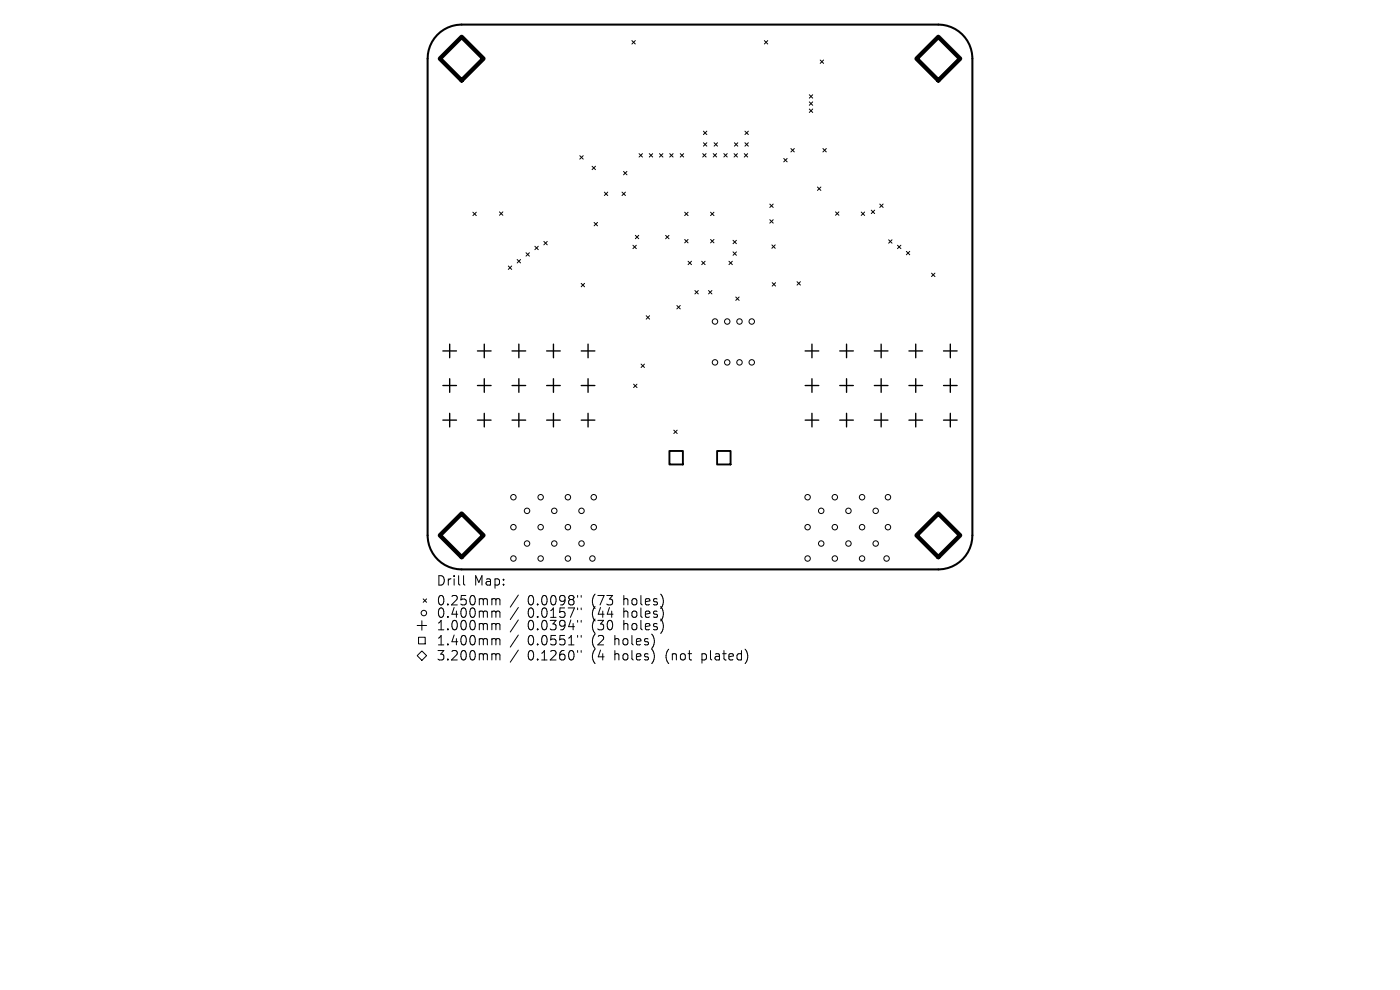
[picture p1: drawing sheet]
<svg xmlns="http://www.w3.org/2000/svg" width="297mm" height="210mm" viewBox="0 0 297 210" stroke-linecap="round" stroke-linejoin="round" font-family="sans-serif">
<defs><g id="words">
<g font-size="2.8">
<text x="92.5" y="124.5">Drill</text>
<text x="100.5" y="124.5">Map:</text>
<text x="92.5" y="128.7">0.250mm</text>
<text x="92.5" y="131.3">0.400mm</text>
<text x="111.9" y="128.7">0.0098&quot;</text>
<text x="111.9" y="131.3">0.0157&quot;</text>
<text x="125.7" y="128.7">(73</text>
<text x="125.7" y="131.3">(44</text>
<text x="132.5" y="128.7">holes)</text>
<text x="132.5" y="131.3">holes)</text>
<text x="92.5" y="134">1.000mm</text>
<text x="92.5" y="137.2">1.400mm</text>
<text x="111.9" y="134">0.0394&quot;</text>
<text x="111.9" y="137.2">0.0551&quot;</text>
<text x="125.7" y="134">(30</text>
<text x="125.7" y="137.2">(2</text>
<text x="130.6" y="137.2">holes)</text>
<text x="132.5" y="134">holes)</text>
<text x="92.5" y="140.4">3.200mm</text>
<text x="111.9" y="140.4">0.1260&quot;</text>
<text x="125.7" y="140.4">(4</text>
<text x="130.6" y="140.4">holes)</text>
<text x="141.7" y="140.4">(not</text>
<text x="149.5" y="140.4">plated)</text>
</g>
</g></defs>
<path d="M92.8 7.4a7.2 7.2 0 0 1 5.1-2.2h101.2a7.2 7.2 0 0 1 7.2 7.2v101.2a7.2 7.2 0 0 1-7.2 7.2h-101.2a7.2 7.2 0 0 1-7.2-7.2v-101.2a7.2 7.2 0 0 1 2.1-5z" fill="none" stroke="#000" stroke-width=".43"/>
<g fill="none" stroke="#000" stroke-width=".21">
<path d="M134.1 8.6l.7 .7M134.8 8.6l-.7 .7M162.2 8.6l.7 .7M162.9 8.6l-.7 .7M174 12.7l.7 .8M174.7 12.7l-.7 .8M123 33l.7 .7M123.7 33l-.7 .7M125.6 35.3l.7 .7M126.3 35.3l-.7 .7M132.3 36.4l.7 .7M133 36.4l-.7 .7"/>
<path d="M135.6 32.6l.7 .7M136.3 32.6l-.7 .7M137.7 32.6l.8 .7M138.5 32.6l-.8 .7M139.9 32.6l.7 .7M140.6 32.6l-.7 .7M142.1 32.6l.7 .7M142.8 32.6l-.7 .7M144.3 32.6l.7 .7M145 32.6l-.7 .7M149.1 32.6l.7 .7M149.2 27.8l.7 .7"/>
<path d="M149.2 30.3l.7 .7M149.8 32.6l-.7 .7M149.9 27.8l-.7 .7M149.9 30.3l-.7 .7M151.3 32.6l.7 .7M151.5 30.3l.7 .7M152 32.6l-.7 .7M152.2 30.3l-.7 .7M153.6 32.6l.7 .7M154.3 32.6l-.7 .7M155.7 32.6l.7 .7M155.8 30.3l.7 .7"/>
<path d="M156.4 32.6l-.7 .7M156.5 30.3l-.7 .7M157.9 32.6l.7 .7M158 27.8l.8 .7M158 30.3l.8 .7M158.6 32.6l-.7 .7M158.8 30.3l-.8 .7M158.8 27.8l-.8 .7M166.3 33.6l.7 .7M167 33.6l-.7 .7M167.8 31.5l.7 .7M168.5 31.5l-.7 .7"/>
<path d="M171.7 20.1l.7 .7M171.7 21.6l.7 .7M171.7 23.1l.7 .8M172.4 20.1l-.7 .7M172.4 21.6l-.7 .7M172.4 23.1l-.7 .8M173.4 39.7l.7 .7M174.1 39.7l-.7 .7M174.6 31.5l.7 .7M175.3 31.5l-.7 .7M100.3 45l.7 .7M101 45l-.7 .7"/>
<path d="M106 44.9l.7 .8M106.7 44.9l-.7 .8M107.8 56.4l.8 .8M108.6 56.4l-.8 .8M109.7 55.1l.7 .7M110.4 55.1l-.7 .7M111.6 53.6l.7 .7M112.3 53.6l-.7 .7M113.5 52.2l.7 .8M114.2 52.2l-.7 .8M115.4 51.2l.7 .7M116.1 51.2l-.7 .7"/>
<path d="M126 47.2l.8 .7M126.8 47.2l-.8 .7M128.2 40.8l.7 .7M128.9 40.8l-.7 .7M132 40.8l.7 .7M132.7 40.8l-.7 .7M134.3 52l.7 .7M134.8 49.9l.7 .7M135 52l-.7 .7M135.5 49.9l-.7 .7M141.2 49.9l.7 .8M141.9 49.9l-.7 .8"/>
<path d="M145.3 45l.7 .7M145.3 50.8l.7 .7M146 45l-.7 .7M146 50.8l-.7 .7M146 55.4l.7 .7M146.7 55.4l-.7 .7M148.9 55.4l.7 .7M149.6 55.4l-.7 .7M150.7 45l.8 .7M150.7 50.8l.8 .7M151.5 45l-.8 .7M151.5 50.8l-.8 .7"/>
<path d="M154.6 55.4l.8 .7M155.4 55.4l-.8 .7M155.5 51l.7 .7M155.5 53.4l.7 .8M156.2 51l-.7 .7M156.2 53.4l-.7 .8M163.3 46.6l.7 .7M163.3 43.3l.7 .7M163.7 52l.8 .7M163.8 60l.7 .7M164 46.6l-.7 .7M164 43.3l-.7 .7"/>
<path d="M164.5 52l-.8 .7M164.5 60l-.7 .7M169.1 59.8l.7 .7M169.8 59.8l-.7 .7M177.2 44.9l.8 .8M178 44.9l-.8 .8M182.7 45l.7 .7M183.4 45l-.7 .7M184.8 44.6l.8 .7M185.6 44.6l-.8 .7M186.6 43.3l.8 .7M187.4 43.3l-.8 .7"/>
<path d="M188.5 50.9l.7 .7M189.2 50.9l-.7 .7M190.4 52l.7 .7M191.1 52l-.7 .7M192.3 53.3l.7 .7M193 53.3l-.7 .7M197.6 57.9l.7 .8M198.3 57.9l-.7 .8M123.3 60.1l.7 .7M124 60.1l-.7 .7M136 77.2l.7 .8M136.7 77.2l-.7 .8"/>
<path d="M137.1 67l.7 .7M137.8 67l-.7 .7M143.6 64.8l.7 .7M144.3 64.8l-.7 .7M147.4 61.6l.7 .8M148.1 61.6l-.7 .8M150.3 61.6l.7 .8M151 61.6l-.7 .8M156.1 63l.7 .7M156.8 63l-.7 .7M134.4 81.5l.7 .7M135.1 81.5l-.7 .7"/>
<path d="M142.9 91.2l.8 .8M143.7 91.2l-.8 .8M88.5 139.1l1-1 1 1-1 1zM88.5 132.7h2M88.8 135.2h1.4v1.4h-1.4zM89.5 131.7v2M89.8 127l.7 .8M90.5 127l-.7 .8M98.3 122.1v1.7l.3 .3M104.6 127l.5 .1 .1 .2M104.6 129.6h.3l.3 .3M104.6 132.3h.3l.3 .3"/>
<path d="M104.6 135.5l.5 .1 .1 .2M104.6 138.7h.3l.3 .3M105.2 127.3l.3-.3 .5 .1 .1 1.2M105.2 127.3v1M105.2 129.9v1.1M105.2 132.6v1M105.2 135.8v1M105.2 139v1M105.2 129.9l.3-.3 .5 .1 .1 1.3M105.2 132.6l.3-.3 .5 .1 .1 1.2M105.2 135.8l.3-.3 .5 .1 .1 1.2M105.2 139l.3-.3 .5 .1 .1 1.2"/>
<path d="M110 126.2l-1.8 2.6M110 128.9l-1.8 2.5M110 131.5l-1.8 2.6M110 134.7l-1.8 2.6M110 137.9l-1.8 2.6M122.5 126.3v.4M122.5 129v.3M122.5 131.6v.4M122.5 134.8v.4M122.5 138v.4M123.3 126.3v.4M123.3 129v.3"/>
<path d="M123.3 131.6v.4M123.3 134.8v.4M123.3 138v.4"/>
<circle cx="151.7" cy="68.2" r=".58"/>
<circle cx="151.7" cy="76.9" r=".58"/>
<circle cx="154.3" cy="68.2" r=".58"/>
<circle cx="154.3" cy="76.9" r=".58"/>
<circle cx="156.9" cy="68.2" r=".58"/>
<circle cx="156.9" cy="76.9" r=".58"/>
<circle cx="159.5" cy="68.2" r=".58"/>
<circle cx="159.5" cy="76.9" r=".58"/>
<circle cx="108.9" cy="111.8" r=".58"/>
<circle cx="108.9" cy="105.5" r=".58"/>
<circle cx="108.9" cy="118.5" r=".58"/>
<circle cx="111.8" cy="108.4" r=".58"/>
<circle cx="111.8" cy="115.3" r=".58"/>
<circle cx="114.7" cy="111.8" r=".58"/>
<circle cx="114.7" cy="105.5" r=".58"/>
<circle cx="114.7" cy="118.5" r=".58"/>
<circle cx="117.6" cy="108.4" r=".58"/>
<circle cx="117.6" cy="115.3" r=".58"/>
<circle cx="120.5" cy="111.8" r=".58"/>
<circle cx="120.5" cy="105.5" r=".58"/>
<circle cx="120.5" cy="118.5" r=".58"/>
<circle cx="123.4" cy="108.4" r=".58"/>
<circle cx="123.4" cy="115.3" r=".58"/>
<circle cx="125.7" cy="118.5" r=".58"/>
<circle cx="126" cy="111.8" r=".58"/>
<circle cx="126" cy="105.5" r=".58"/>
<circle cx="171.3" cy="105.5" r=".58"/>
<circle cx="171.3" cy="111.8" r=".58"/>
<circle cx="171.3" cy="118.5" r=".58"/>
<circle cx="174.2" cy="108.4" r=".58"/>
<circle cx="174.2" cy="115.3" r=".58"/>
<circle cx="177.1" cy="105.5" r=".58"/>
<circle cx="177.1" cy="111.8" r=".58"/>
<circle cx="177.1" cy="118.5" r=".58"/>
<circle cx="180" cy="108.4" r=".58"/>
<circle cx="180" cy="115.3" r=".58"/>
<circle cx="182.9" cy="105.5" r=".58"/>
<circle cx="182.9" cy="111.8" r=".58"/>
<circle cx="182.9" cy="118.5" r=".58"/>
<circle cx="185.8" cy="108.4" r=".58"/>
<circle cx="185.8" cy="115.3" r=".58"/>
<circle cx="188.1" cy="118.5" r=".58"/>
<circle cx="188.4" cy="105.5" r=".58"/>
<circle cx="188.4" cy="111.8" r=".58"/>
<circle cx="89.9" cy="130" r=".58"/>
</g>
<g fill="none" stroke="#000" stroke-width=".29">
<path d="M94 74.4h2.8M95.4 73v2.9M101.3 74.4h2.9M102.7 73v2.9M108.6 74.4h2.9M110.1 73v2.9M116 74.4h2.9M117.4 73v2.9M123.3 74.4h2.9M124.8 73v2.9M170.8 74.4h2.9M172.3 73v2.9"/>
<path d="M178.1 74.4h2.9M179.6 73v2.9M185.5 74.4h2.9M186.9 73v2.9M192.8 74.4h2.9M194.3 73v2.9M200.2 74.4h2.9M201.6 73v2.9M94 81.8h2.8M94 89.1h2.8M95.4 80.3v2.9M95.4 87.7v2.9"/>
<path d="M101.3 81.8h2.9M101.3 89.1h2.9M102.7 80.3v2.9M102.7 87.7v2.9M108.6 81.8h2.9M108.6 89.1h2.9M110.1 80.3v2.9M110.1 87.7v2.9M116 81.8h2.9M116 89.1h2.9M117.4 80.3v2.9M117.4 87.7v2.9"/>
<path d="M123.3 81.8h2.9M123.3 89.1h2.9M124.8 80.3v2.9M124.8 87.7v2.9M170.8 81.8h2.9M170.8 89.1h2.9M172.3 80.3v2.9M172.3 87.7v2.9M178.1 81.8h2.9M178.1 89.1h2.9M179.6 80.3v2.9M179.6 87.7v2.9"/>
<path d="M185.5 81.8h2.9M185.5 89.1h2.9M186.9 80.3v2.9M186.9 87.7v2.9M192.8 81.8h2.9M192.8 89.1h2.9M194.3 80.3v2.9M194.3 87.7v2.9M200.2 81.8h2.9M200.2 89.1h2.9M201.6 80.3v2.9M201.6 87.7v2.9"/>
</g>
<path d="M142 95.7h2.9v2.8h-2.9zM152.1 95.7h2.9v2.8h-2.9z" fill="none" stroke="#000" stroke-width=".4"/>
<path d="M93.3 12.4l4.6-4.6 4.7 4.6-4.7 4.7zM194.4 12.4l4.7-4.6 4.6 4.6-4.6 4.7zM93.3 113.6l4.6-4.7 4.7 4.7-4.7 4.6zM194.4 113.6l4.7-4.7 4.6 4.7-4.6 4.6z" fill="none" stroke="#000" stroke-width=".92"/>
<use href="#words"/>
</svg>
